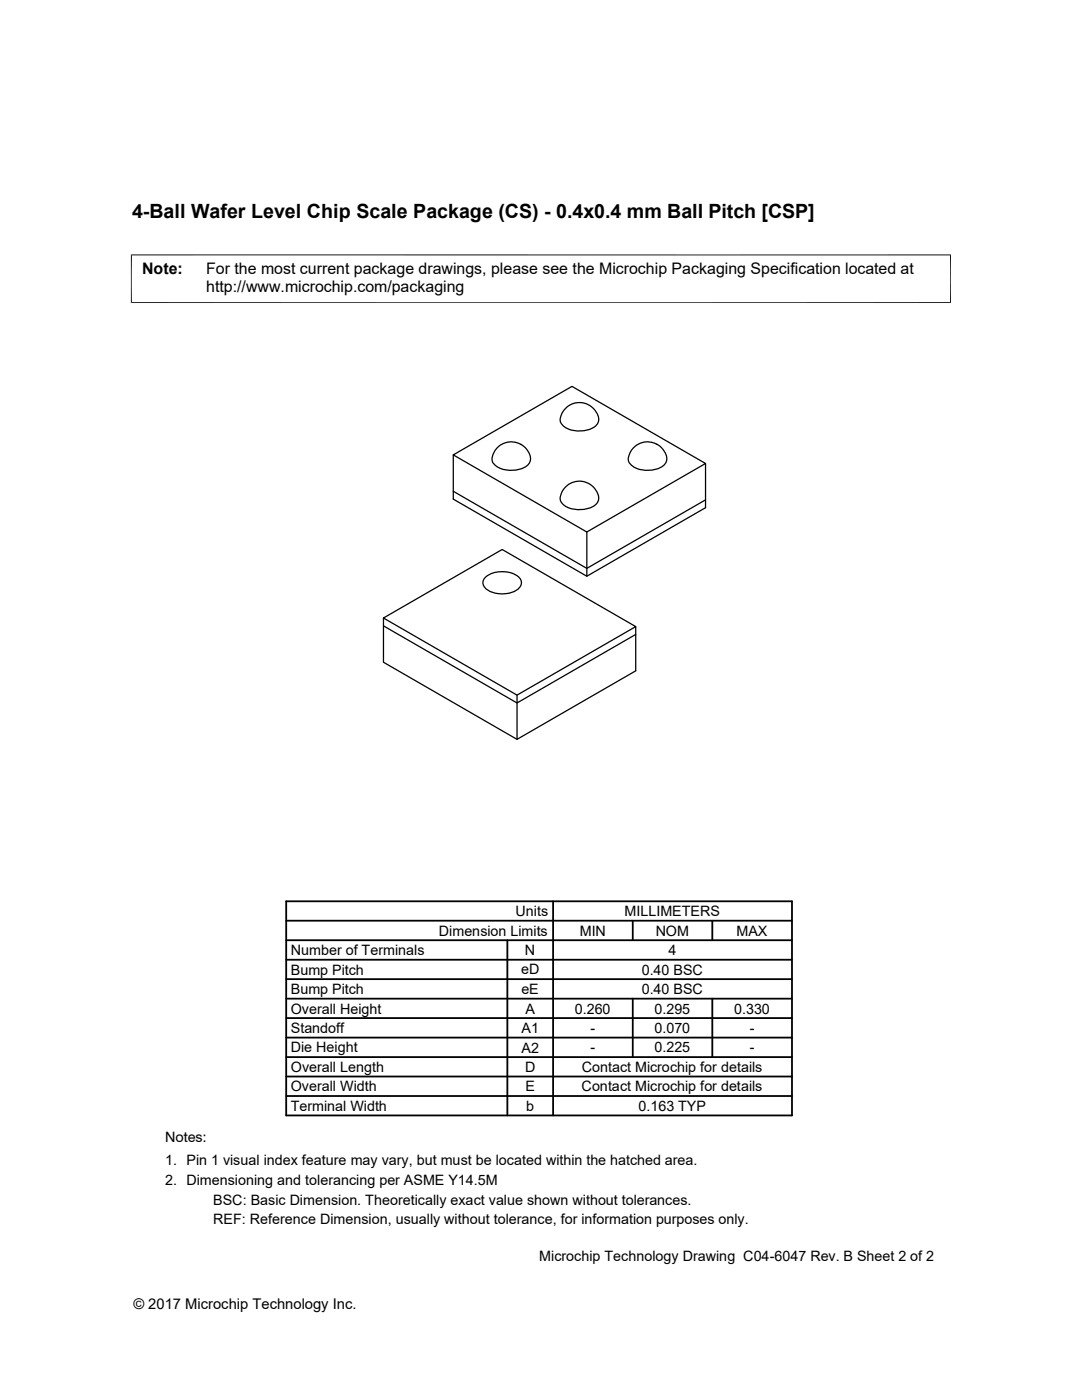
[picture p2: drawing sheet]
<svg xmlns="http://www.w3.org/2000/svg" width="216mm" height="279mm" viewBox="0 0 216 279" stroke-linecap="round" stroke-linejoin="round" font-family="sans-serif">
<defs><g id="words">
<text font-size="3.9" x="26.4" y="43.5">4-Ball Wafer Level Chip Scale Package (CS) - 0.4x0.4 mm Ball Pitch [CSP]</text>
<g font-size="3.2">
<text x="28.4" y="54.6">Note:</text>
<text x="41.1" y="54.6">For the most current package drawings, please see the Microchip Packaging Specification located at</text>
<text x="41.1" y="58.3">http://www.microchip.com/packaging</text>
</g>
<g font-size="2.9">
<text x="102.9" y="182.8">Units</text>
<text x="124.6" y="182.8">MILLIMETERS</text>
<text x="58" y="190.6">Number of Terminals</text>
<text x="87.6" y="186.7">Dimension Limits</text>
<text x="104.8" y="190.6">N</text>
<text x="115.7" y="186.7">MIN</text>
<text x="130.8" y="186.7">NOM</text>
<text x="133.4" y="190.6">4</text>
<text x="147" y="186.7">MAX</text>
<text x="58" y="194.5">Bump Pitch</text>
<text x="104" y="194.5">eD</text>
<text x="128" y="194.5">0.40 BSC</text>
<text x="58" y="202.3">Overall Height</text>
<text x="58" y="198.4">Bump Pitch</text>
<text x="104" y="198.4">eE</text>
<text x="104.8" y="202.3">A</text>
<text x="114.7" y="202.3">0.260</text>
<text x="128" y="198.4">0.40 BSC</text>
<text x="130.6" y="202.3">0.295</text>
<text x="146.5" y="202.3">0.330</text>
<text x="58" y="206.2">Standoff</text>
<text x="104.1" y="206.2">A1</text>
<text x="117.8" y="206.2">-</text>
<text x="130.6" y="206.2">0.070</text>
<text x="149.6" y="206.2">-</text>
<text x="58" y="210">Die Height</text>
<text x="58" y="213.9">Overall Length</text>
<text x="104.1" y="210.1">A2</text>
<text x="104.8" y="213.9">D</text>
<text x="116.1" y="213.9">Contact Microchip for details</text>
<text x="117.8" y="210">-</text>
<text x="130.6" y="210">0.225</text>
<text x="149.6" y="210">-</text>
<text x="58" y="221.7">Terminal Width</text>
<text x="58" y="217.8">Overall Width</text>
<text x="104.8" y="217.8">E</text>
<text x="105" y="221.7">b</text>
<text x="116.1" y="217.8">Contact Microchip for details</text>
<text x="127.4" y="221.7">0.163 TYP</text>
<text x="32.9" y="228">Notes:</text>
<text x="32.9" y="232.6">1. Pin 1 visual index feature may vary, but must be located within the hatched area.</text>
<text x="32.9" y="236.5">2. Dimensioning and tolerancing per ASME Y14.5M</text>
<text x="42.5" y="244.3">REF: Reference Dimension, usually without tolerance, for information purposes only.</text>
<text x="42.5" y="240.6">BSC: Basic Dimension. Theoretically exact value shown without tolerances.</text>
<text x="107.6" y="251.7">Microchip Technology Drawing C04-6047 Rev. B Sheet 2 of 2</text>
<text x="26.6" y="261.3">© 2017 Microchip Technology Inc.</text>
</g>
</g></defs>
<g fill="none" stroke="#000" stroke-width=".25">
<path d="M90.4 90.8l23.7-13.7 26.7 15.4-23.7 13.7zM90.4 90.8v8.8l26.7 15.4 23.7-13.7v-8.8M90.4 98l26.7 15.4 23.7-13.6M99.2 89.4a3.9 3.9 0 0 1 4.1-1 3.9 3.9 0 0 1 2.6 3.4 3.4 3.4 0 0 1-3.6 2.1 4 4 0 0 1-4.1-1.9 3.4 3.4 0 0 1 1-2.6zM112.8 97.2a3.9 3.9 0 0 1 4.1-.9 3.9 3.9 0 0 1 2.6 3.3 3.4 3.4 0 0 1-3.6 2.1 4.1 4.1 0 0 1-4.1-1.8 3.2 3.2 0 0 1 1-2.7zM112.8 81.5a3.9 3.9 0 0 1 4.1-.9 3.9 3.9 0 0 1 2.6 3.3 3.4 3.4 0 0 1-3.6 2.1 4.1 4.1 0 0 1-4.1-1.8 3.2 3.2 0 0 1 1-2.7zM126.4 89.4a3.9 3.9 0 0 1 4.1-1 3.9 3.9 0 0 1 2.5 3.4 3.4 3.4 0 0 1-3.5 2.1 4.2 4.2 0 0 1-4.1-1.8 3.3 3.3 0 0 1 1-2.7zM97 115.1a5.7 5.7 0 0 1 6.4 0 1.68 1.68 0 0 1 .6 1.7 1.68 1.68 0 0 1-1.3 1.2 5.5 5.5 0 0 1-6-.8 1.43 1.43 0 0 1 .3-2.1zM117.1 106.2v8.8M76.5 123.3v8.9l26.7 15.4 23.7-13.7v-8.8M76.5 123.3l23.7-13.6 26.7 15.4-23.7 13.6zM76.5 124.9l26.7 15.4 23.7-13.7"/>
<path d="M103.2 138.7v8.9"/>
</g>
<g fill="none" stroke="#000" stroke-width=".36">
<path d="M57.1 179.9h100.9v42.7h-100.9zM110.4 179.9v42.7M57.1 195.4h100.9M57.1 191.5h100.9M57.1 187.6h100.9M57.1 183.7h100.9M57.1 199.3h100.9M101.2 187.6v35M126.3 183.7v3.9M126.3 199.3v11.7M142.1 183.7v3.9M142.1 199.3v11.7"/>
<path d="M57.1 203.2h100.9M57.1 214.8h100.9M57.1 211h100.9M57.1 207.1h100.9M57.1 218.7h100.9"/>
</g>
<path d="M26.1 50.9h163.7M26.2 50.8v9.7M189.7 50.8v9.7M26.1 60.4h163.7" fill="none" stroke="#000" stroke-width=".2"/>
<use href="#words"/>
</svg>
